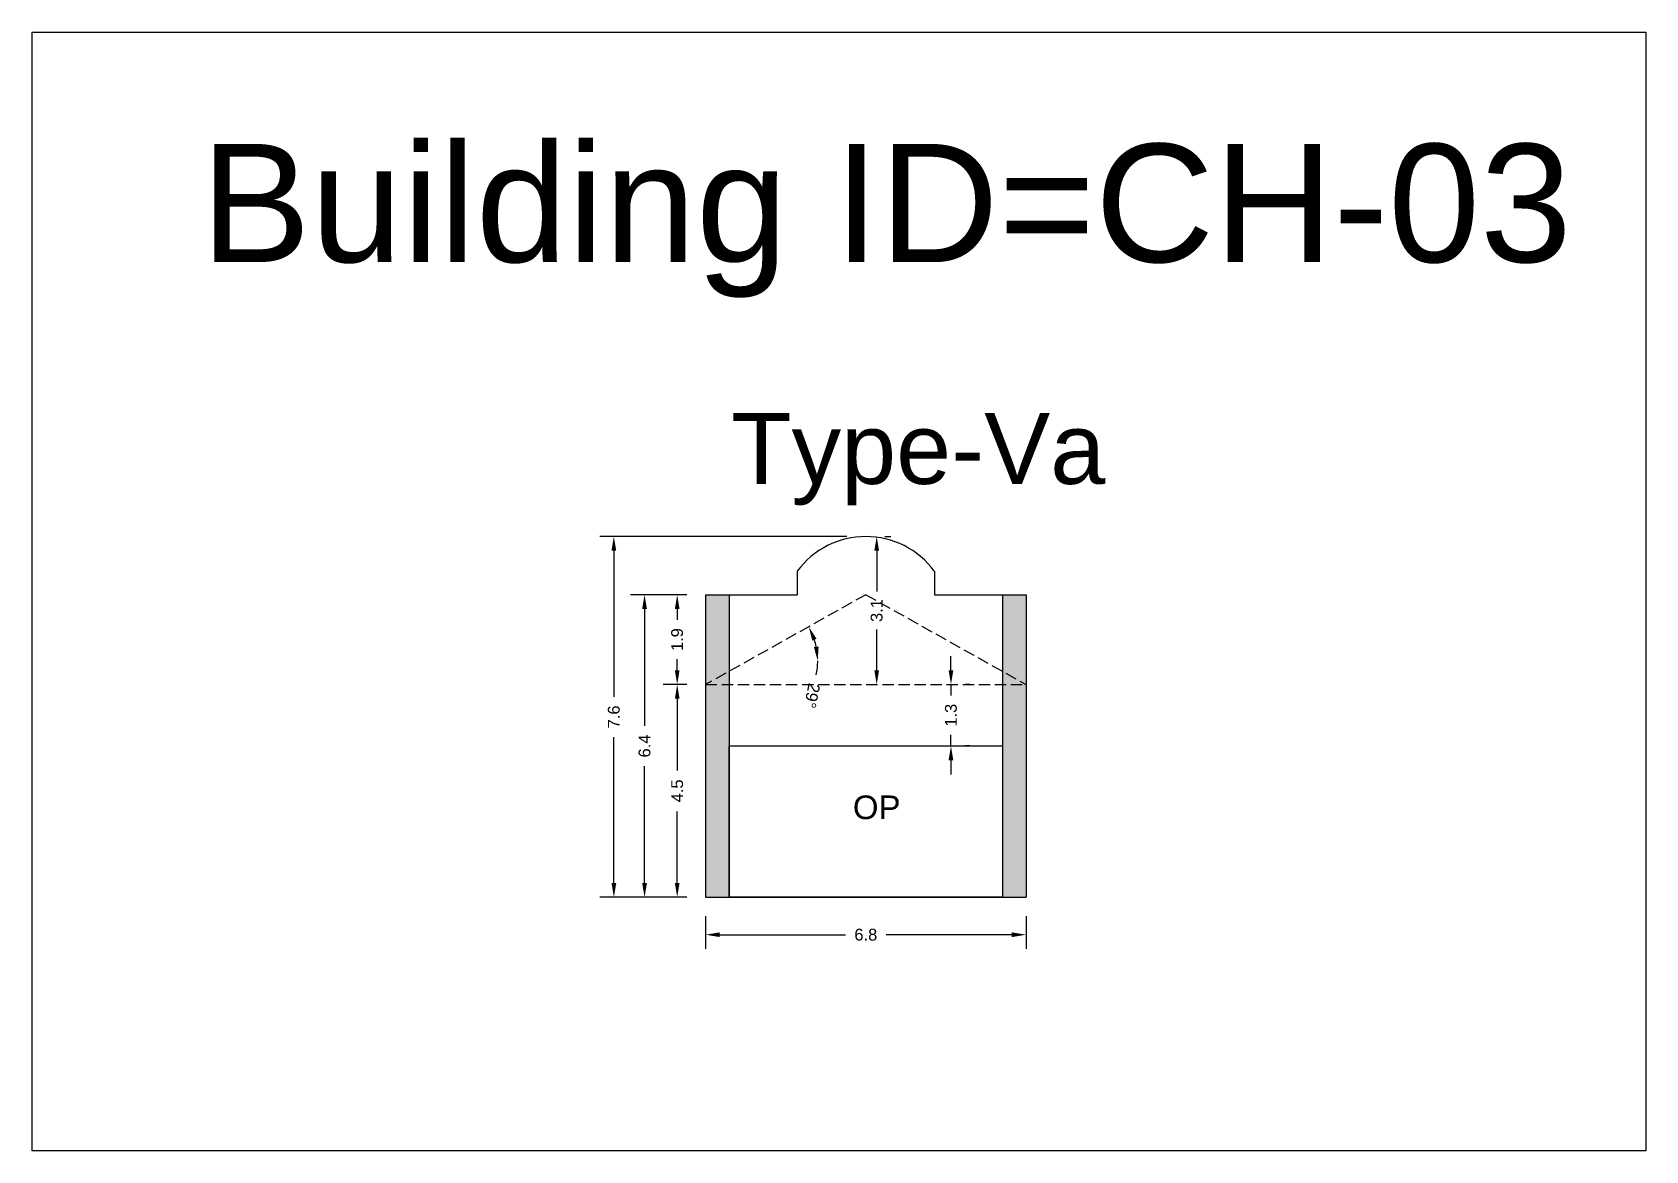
# Model space of a CAD drawing. Header units: metres. Extents: x 3416649 to 3417085, y -6712799 to -6712690.
# Drawn here: x 3416744.21 to 3416778.36, y -6712713.74 to -6712690.08 of the extents above; entities that cross this region are included whole.
import ezdxf

# ---------------------------------------------------------------- set-up
doc = ezdxf.new("R2010")
doc.units = ezdxf.units.M
doc.linetypes.add('ACAD_ISO02W100', pattern=[15, 12, -3])
doc.layers.add('Dotted', color=7, linetype='ACAD_ISO02W100', plot=False)
doc.styles.get("Standard").update_dxf_attribs({"font": 'arial.ttf'})
doc.dimstyles.new('ISO-25', dxfattribs={"dimtxt": 0.25, "dimasz": 0.3, "dimexe": 0.3, "dimexo": 0.4, "dimgap": 0.2, "dimtad": 0, "dimdec": 1, "dimdsep": 46, "dimtxsty": 'Standard', "dimcen": 2.5, "dimadec": 0, "dimazin": 0, "dimtfac": 1, "dimtdec": 1, "dimtmove": 0, "dimatfit": 3, "dimfxl": 1, "dimarcsym": 0})

# ---------------------------------------------------------------- blocks, each defined once
blk = doc.blocks.new('*D24')
at = {"color": 0, "lineweight": -2, "transparency": 16777216}
for start, end in [(11.6348, 17.6346), (348.3652, 360)]:
    blk.add_arc((3416759.357, -6712703.378), 1.48, start, end, dxfattribs=at)
at = {"color": 0, "transparency": 16777216}
for points in [[(3416760.721, -6712702.95), (3416760.813, -6712702.91), (3416760.648, -6712702.655)], [(3416760.856, -6712703.075), (3416760.756, -6712703.085), (3416760.837, -6712703.378)]]:
    blk.add_solid(points, dxfattribs=at)
at = {"layer": 'Defpoints', "color": 0, "transparency": 16777216}
for p in [(3416761.855, -6712701.978), (3416760.752, -6712702.884), (3416758.465, -6712703.378), (3416765.245, -6712703.378), (3416758.465, -6712703.878)]:
    blk.add_point(p, dxfattribs=at)
at = {"color": 0, "transparency": 16777216, "insert": (3416760.716, -6712704.115), "char_height": 0.25, "attachment_point": 5, "rotation": 258.3652}
blk.add_mtext('29°', dxfattribs=at)
blk = doc.blocks.new('*D25')
at = {"color": 0, "lineweight": -2, "transparency": 16777216}
for p, q in [((3416758.065, -6712703.878), (3416757.563, -6712703.878)), ((3416757.863, -6712704.178), (3416757.863, -6712705.695)), ((3416757.863, -6712708.078), (3416757.863, -6712706.562)), ((3416758.065, -6712708.378), (3416757.563, -6712708.378))]:
    blk.add_line(p, q, dxfattribs=at)
at = {"color": 0, "transparency": 16777216}
for points in [[(3416757.813, -6712704.178), (3416757.913, -6712704.178), (3416757.863, -6712703.878)], [(3416757.813, -6712708.078), (3416757.913, -6712708.078), (3416757.863, -6712708.378)]]:
    blk.add_solid(points, dxfattribs=at)
at = {"layer": 'Defpoints', "color": 0, "transparency": 16777216}
for p in [(3416757.863, -6712703.878), (3416758.465, -6712703.878), (3416758.465, -6712708.378)]:
    blk.add_point(p, dxfattribs=at)
at = {"color": 0, "transparency": 16777216, "insert": (3416757.863, -6712706.128), "char_height": 0.25, "attachment_point": 5, "rotation": 90}
blk.add_mtext('4.5', dxfattribs=at)
blk = doc.blocks.new('*D26')
at = {"color": 0, "lineweight": -2, "transparency": 16777216}
for p, q in [((3416758.065, -6712701.978), (3416757.563, -6712701.978)), ((3416757.863, -6712702.278), (3416757.863, -6712702.512)), ((3416757.863, -6712703.578), (3416757.863, -6712703.344)), ((3416758.065, -6712703.878), (3416757.563, -6712703.878))]:
    blk.add_line(p, q, dxfattribs=at)
at = {"color": 0, "transparency": 16777216}
for points in [[(3416757.813, -6712702.278), (3416757.913, -6712702.278), (3416757.863, -6712701.978)], [(3416757.813, -6712703.578), (3416757.913, -6712703.578), (3416757.863, -6712703.878)]]:
    blk.add_solid(points, dxfattribs=at)
at = {"layer": 'Defpoints', "color": 0, "transparency": 16777216}
for p in [(3416757.863, -6712701.978), (3416758.465, -6712701.978), (3416758.465, -6712703.878)]:
    blk.add_point(p, dxfattribs=at)
at = {"color": 0, "transparency": 16777216, "insert": (3416757.863, -6712702.928), "char_height": 0.25, "attachment_point": 5, "rotation": 90}
blk.add_mtext('1.9', dxfattribs=at)
blk = doc.blocks.new('*D27')
at = {"color": 0, "lineweight": -2, "transparency": 16777216}
for p, q in [((3416762.255, -6712700.748), (3416762.385, -6712700.748)), ((3416762.085, -6712701.048), (3416762.085, -6712701.91)), ((3416762.085, -6712703.578), (3416762.085, -6712702.717)), ((3416762.255, -6712703.878), (3416762.385, -6712703.878))]:
    blk.add_line(p, q, dxfattribs=at)
at = {"color": 0, "transparency": 16777216}
for points in [[(3416762.035, -6712701.048), (3416762.135, -6712701.048), (3416762.085, -6712700.748)], [(3416762.035, -6712703.578), (3416762.135, -6712703.578), (3416762.085, -6712703.878)]]:
    blk.add_solid(points, dxfattribs=at)
at = {"layer": 'Defpoints', "color": 0, "transparency": 16777216}
for p in [(3416761.855, -6712700.748), (3416761.855, -6712703.878), (3416762.085, -6712703.878)]:
    blk.add_point(p, dxfattribs=at)
at = {"color": 0, "transparency": 16777216, "insert": (3416762.085, -6712702.313), "char_height": 0.25, "attachment_point": 5, "rotation": 90}
blk.add_mtext('3.1', dxfattribs=at)
blk = doc.blocks.new('*D28')
at = {"color": 0, "lineweight": -2, "transparency": 16777216}
for p, q in [((3416758.465, -6712708.778), (3416758.465, -6712709.47)), ((3416765.245, -6712708.778), (3416765.245, -6712709.47)), ((3416758.765, -6712709.17), (3416761.426, -6712709.17)), ((3416764.945, -6712709.17), (3416762.283, -6712709.17))]:
    blk.add_line(p, q, dxfattribs=at)
at = {"color": 0, "transparency": 16777216}
for points in [[(3416758.765, -6712709.12), (3416758.765, -6712709.22), (3416758.465, -6712709.17)], [(3416764.945, -6712709.12), (3416764.945, -6712709.22), (3416765.245, -6712709.17)]]:
    blk.add_solid(points, dxfattribs=at)
at = {"layer": 'Defpoints', "color": 0, "transparency": 16777216}
for p in [(3416758.465, -6712708.378), (3416765.245, -6712708.378), (3416765.245, -6712709.17)]:
    blk.add_point(p, dxfattribs=at)
at = {"color": 0, "transparency": 16777216, "insert": (3416761.855, -6712709.17), "char_height": 0.25, "attachment_point": 5}
blk.add_mtext('6.8', dxfattribs=at)
blk = doc.blocks.new('*D29')
at = {"color": 0, "lineweight": -2, "transparency": 16777216}
for p, q in [((3416763.657, -6712703.578), (3416763.657, -6712703.278)), ((3416763.657, -6712703.878), (3416763.657, -6712704.113)), ((3416764.057, -6712703.878), (3416763.957, -6712703.878)), ((3416763.657, -6712705.178), (3416763.657, -6712704.944)), ((3416764.057, -6712705.178), (3416763.957, -6712705.178)), ((3416763.657, -6712705.478), (3416763.657, -6712705.778))]:
    blk.add_line(p, q, dxfattribs=at)
at = {"color": 0, "transparency": 16777216}
for points in [[(3416763.607, -6712703.578), (3416763.707, -6712703.578), (3416763.657, -6712703.878)], [(3416763.607, -6712705.478), (3416763.707, -6712705.478), (3416763.657, -6712705.178)]]:
    blk.add_solid(points, dxfattribs=at)
at = {"layer": 'Defpoints', "color": 0, "transparency": 16777216}
for p in [(3416763.657, -6712703.878), (3416763.657, -6712703.878), (3416763.657, -6712705.178)]:
    blk.add_point(p, dxfattribs=at)
at = {"color": 0, "transparency": 16777216, "insert": (3416763.657, -6712704.528), "char_height": 0.25, "attachment_point": 5, "rotation": 90}
blk.add_mtext('1.3', dxfattribs=at)
blk = doc.blocks.new('*D30')
at = {"color": 0, "lineweight": -2, "transparency": 16777216}
for p, q in [((3416758.065, -6712701.978), (3416756.872, -6712701.978)), ((3416757.172, -6712702.278), (3416757.172, -6712704.751)), ((3416757.172, -6712708.078), (3416757.172, -6712705.606)), ((3416758.065, -6712708.378), (3416756.872, -6712708.378))]:
    blk.add_line(p, q, dxfattribs=at)
at = {"color": 0, "transparency": 16777216}
for points in [[(3416757.122, -6712702.278), (3416757.222, -6712702.278), (3416757.172, -6712701.978)], [(3416757.122, -6712708.078), (3416757.222, -6712708.078), (3416757.172, -6712708.378)]]:
    blk.add_solid(points, dxfattribs=at)
at = {"layer": 'Defpoints', "color": 0, "transparency": 16777216}
for p in [(3416757.172, -6712701.978), (3416758.465, -6712701.978), (3416758.465, -6712708.378)]:
    blk.add_point(p, dxfattribs=at)
at = {"color": 0, "transparency": 16777216, "insert": (3416757.172, -6712705.178), "char_height": 0.25, "attachment_point": 5, "rotation": 90}
blk.add_mtext('6.4', dxfattribs=at)
blk = doc.blocks.new('*D31')
at = {"color": 0, "lineweight": -2, "transparency": 16777216}
for p, q in [((3416761.455, -6712700.748), (3416756.223, -6712700.748)), ((3416756.523, -6712701.048), (3416756.523, -6712704.137)), ((3416756.523, -6712708.078), (3416756.523, -6712704.99)), ((3416758.065, -6712708.378), (3416756.223, -6712708.378))]:
    blk.add_line(p, q, dxfattribs=at)
at = {"color": 0, "transparency": 16777216}
for points in [[(3416756.473, -6712701.048), (3416756.573, -6712701.048), (3416756.523, -6712700.748)], [(3416756.473, -6712708.078), (3416756.573, -6712708.078), (3416756.523, -6712708.378)]]:
    blk.add_solid(points, dxfattribs=at)
at = {"layer": 'Defpoints', "color": 0, "transparency": 16777216}
for p in [(3416756.523, -6712700.748), (3416761.855, -6712700.748), (3416758.465, -6712708.378)]:
    blk.add_point(p, dxfattribs=at)
at = {"color": 0, "transparency": 16777216, "insert": (3416756.523, -6712704.563), "char_height": 0.25, "attachment_point": 5, "rotation": 90}
blk.add_mtext('7.6', dxfattribs=at)

msp = doc.modelspace()

# ---------------------------------------------------------------- hatches: boundary and pattern name
h = msp.add_hatch(color=256)
h.dxf.hatch_style = 1
h.paths.add_polyline_path([(3416758.465, -6712703.878), (3416758.965, -6712703.878), (3416758.965, -6712708.378), (3416758.465, -6712708.378)])
h.paths.add_polyline_path([(3416758.465, -6712701.978), (3416758.965, -6712701.978), (3416758.965, -6712703.598), (3416758.465, -6712703.878)])
h.paths.add_polyline_path([(3416758.965, -6712703.598), (3416758.965, -6712703.878), (3416758.465, -6712703.878)], flags=17)
h = msp.add_hatch(color=256)
h.dxf.hatch_style = 1
h.paths.add_polyline_path([(3416765.245, -6712703.878), (3416764.745, -6712703.878), (3416764.745, -6712708.378), (3416765.245, -6712708.378)])
h.paths.add_polyline_path([(3416765.245, -6712701.978), (3416764.745, -6712701.978), (3416764.745, -6712703.598), (3416765.245, -6712703.878)])
h.paths.add_polyline_path([(3416764.745, -6712703.598), (3416764.745, -6712703.878), (3416765.245, -6712703.878)], flags=17)

# ---------------------------------------------------------------- linework, layer by layer
for points in [[(3416744.214, -6712690.082), (3416778.36, -6712690.082), (3416778.36, -6712713.738), (3416744.214, -6712713.738)], [(3416758.965, -6712705.178), (3416764.745, -6712705.178), (3416764.745, -6712708.378), (3416758.965, -6712708.378)]]:
    msp.add_lwpolyline(points, close=True)
for points in [[(3416760.405, -6712701.478), (3416760.405, -6712701.978)], [(3416763.305, -6712701.478), (3416763.305, -6712701.978)], [(3416758.465, -6712701.978), (3416760.405, -6712701.978)], [(3416758.465, -6712701.978), (3416758.465, -6712708.378)], [(3416758.965, -6712701.978), (3416758.965, -6712708.378)], [(3416763.305, -6712701.978), (3416765.245, -6712701.978)], [(3416764.745, -6712701.978), (3416764.745, -6712708.378)], [(3416765.245, -6712701.978), (3416765.245, -6712708.378)], [(3416758.965, -6712705.178), (3416764.745, -6712705.178)], [(3416758.465, -6712708.378), (3416765.245, -6712708.378)]]:
    msp.add_lwpolyline(points)
msp.add_arc((3416761.855, -6712702.553), 1.805, 36.5542, 143.4458)
at = {"layer": 'Dotted', "ltscale": 0.02}
for points in [[(3416761.855, -6712701.978), (3416758.465, -6712703.878)], [(3416761.855, -6712701.978), (3416765.245, -6712703.878)], [(3416758.465, -6712703.878), (3416765.245, -6712703.878)]]:
    msp.add_lwpolyline(points, dxfattribs=at)

# ---------------------------------------------------------------- texts
at = {"attachment_point": 1}
for s, width, heights, insert, char_height in [('Building ID=CH-03', 67.86454, [0.517], (3416747.778, -6712692.443), 2.5), ('Type-Va', 9.99112, [0.517], (3416759.004, -6712698.135), 1.5), ('OP', 1.17554, [0], (3416761.581, -6712706.225), 0.5)]:
    msp.add_mtext_dynamic_manual_height_columns(s, width=width, gutter_width=12.5, heights=heights, dxfattribs=dict(at, insert=insert, char_height=char_height))

# ---------------------------------------------------------------- dimensions: what is measured, and where the dimension line sits
for base, p1, p2, picture, middle in [((3416756.523, -6712700.748), (3416758.465, -6712708.378), (3416761.855, -6712700.748), '*D31', (3416756.523, -6712704.563)), ((3416762.085, -6712703.878), (3416761.855, -6712700.748), (3416761.855, -6712703.878), '*D27', (3416762.085, -6712702.313)), ((3416757.172, -6712701.978), (3416758.465, -6712708.378), (3416758.465, -6712701.978), '*D30', (3416757.172, -6712705.178)), ((3416757.863, -6712701.978), (3416758.465, -6712703.878), (3416758.465, -6712701.978), '*D26', (3416757.863, -6712702.928)), ((3416757.863, -6712703.878), (3416758.465, -6712708.378), (3416758.465, -6712703.878), '*D25', (3416757.863, -6712706.128))]:
    dim = msp.add_linear_dim(base=base, p1=p1, p2=p2, angle=90, dimstyle='ISO-25')
    dim.commit()
    dim.dimension.update_dxf_attribs({"geometry": picture, "text_midpoint": middle})
dim = msp.add_angular_dim_2l(base=(3416760.752, -6712702.884), line1=((3416758.465, -6712703.378), (3416765.245, -6712703.378)), line2=((3416761.855, -6712701.978), (3416758.465, -6712703.878)), dimstyle='ISO-25')
dim.commit()
dim.dimension.update_dxf_attribs({"geometry": '*D24', "text_midpoint": (3416760.716, -6712704.115)})
dim = msp.add_linear_dim(base=(3416763.657, -6712703.878), p1=(3416763.657, -6712705.178), p2=(3416763.657, -6712703.878), angle=90, dimstyle='ISO-25')
dim.commit()
dim.dimension.update_dxf_attribs({"geometry": '*D29', "text_midpoint": (3416763.657, -6712704.528), "dimtype": 160})
dim = msp.add_linear_dim(base=(3416765.245, -6712709.17), p1=(3416758.465, -6712708.378), p2=(3416765.245, -6712708.378), dimstyle='ISO-25')
dim.commit()
dim.dimension.update_dxf_attribs({"geometry": '*D28', "text_midpoint": (3416761.855, -6712709.17)})

doc.saveas('drawing.dxf')
